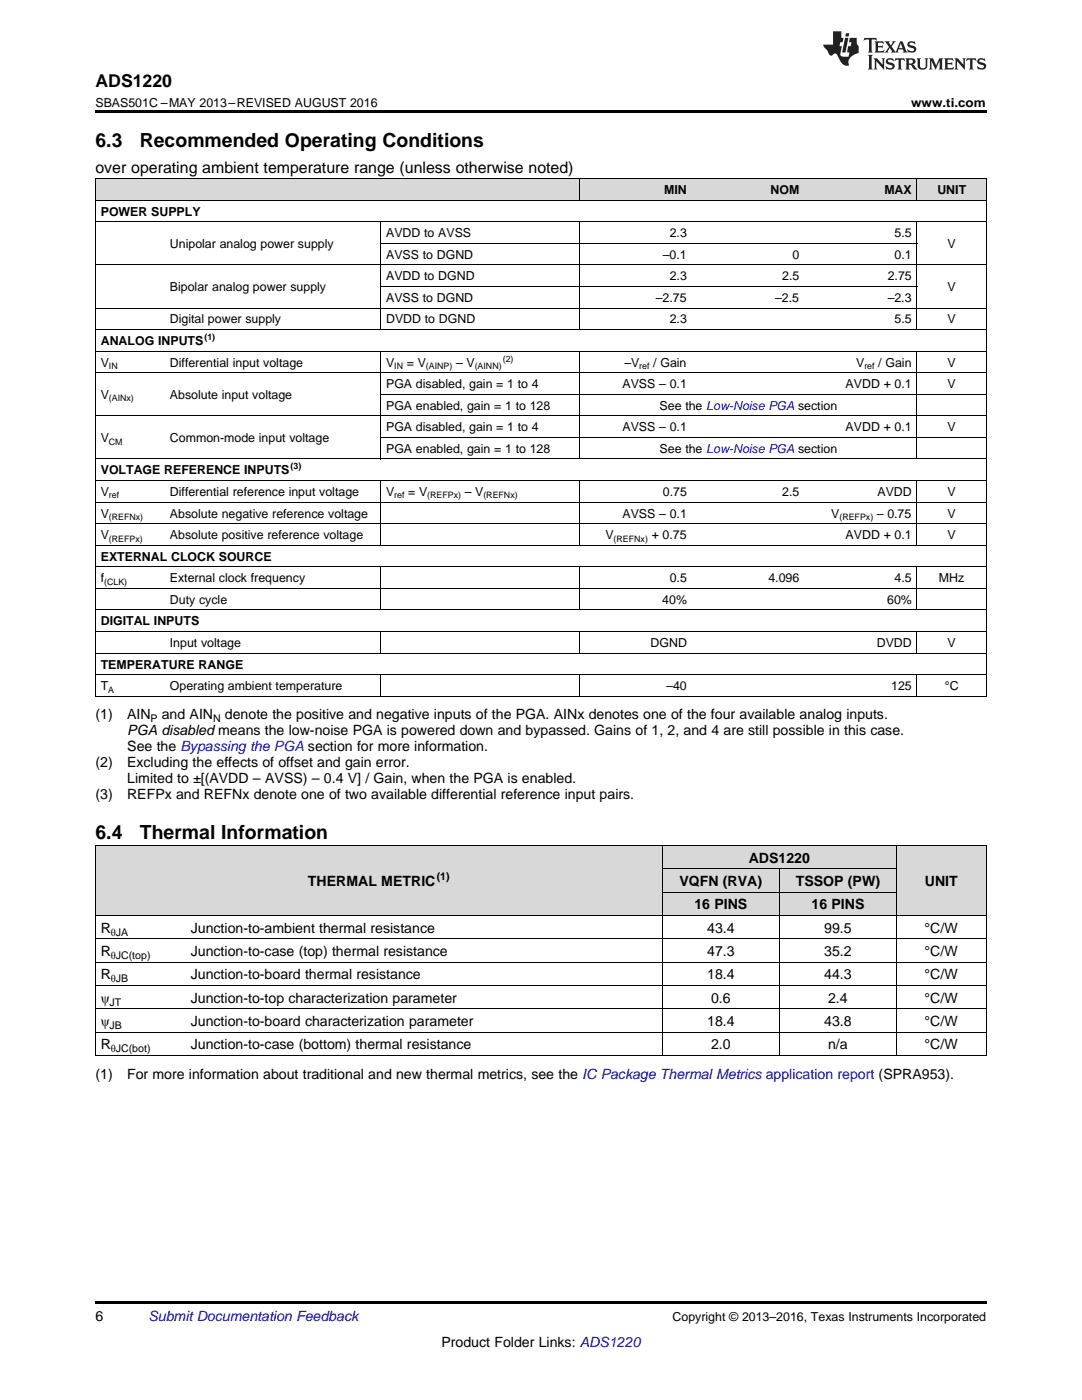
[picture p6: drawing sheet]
<svg xmlns="http://www.w3.org/2000/svg" width="216mm" height="279mm" viewBox="0 0 216 279" stroke-linecap="round" stroke-linejoin="round" font-family="sans-serif">
<defs><g id="words">
<g font-size="3.9">
<text x="19" y="29.3">6.3</text>
<text x="27.9" y="29.3">Recommended Operating Conditions</text>
<text x="19" y="167.5">6.4</text>
<text x="27.9" y="167.5">Thermal Information</text>
</g>
<text font-size="3.5" x="19" y="17.3">ADS1220</text>
<text font-size="3.2" x="19" y="34.4">over operating ambient temperature range (unless otherwise noted)</text>
<g font-size="2.8">
<text x="19" y="143.6">(1)</text>
<text x="25.4" y="143.6">AIN</text>
<text x="32.3" y="143.6">and AIN</text>
<text x="44.9" y="143.6">denote the positive and negative inputs of the PGA. AINx denotes one of the four available analog inputs.</text>
<text x="25.4" y="146.8">PGA disabled means the low-noise PGA is powered down and bypassed. Gains of 1, 2, and 4 are still possible in this case.</text>
<text x="25.4" y="149.9">See the Bypassing the PGA section for more information.</text>
<text x="19" y="153.1">(2)</text>
<text x="25.4" y="153.1">Excluding the effects of offset and gain error.</text>
<text x="19" y="159.5">(3)</text>
<text x="25.4" y="159.5">REFPx and REFNx denote one of two available differential reference input pairs.</text>
<text x="25.4" y="156.3">Limited to ±[(AVDD – AVSS) – 0.4 V] / Gain, when the PGA is enabled.</text>
<text x="149.4" y="172.2">ADS1220</text>
<text x="61.5" y="176.8">THERMAL METRIC</text>
<text x="135.6" y="176.8">VQFN (RVA)</text>
<text x="158.8" y="176.8">TSSOP (PW)</text>
<text x="184.5" y="176.8">UNIT</text>
<text x="138.6" y="181.5">16 PINS</text>
<text x="161.9" y="181.5">16 PINS</text>
<text x="20.1" y="186.2">R</text>
<text x="20.1" y="190.8">R</text>
<text x="38.1" y="186.2">Junction-to-ambient thermal resistance</text>
<text x="38.1" y="190.8">Junction-to-case (top) thermal resistance</text>
<text x="141.1" y="186.2">43.4</text>
<text x="141.1" y="190.8">47.3</text>
<text x="164.5" y="186.2">99.5</text>
<text x="164.5" y="190.8">35.2</text>
<text x="184.5" y="186.2">°C/W</text>
<text x="184.5" y="190.8">°C/W</text>
<text x="20.1" y="195.5">R</text>
<text x="38.1" y="195.5">Junction-to-board thermal resistance</text>
<text x="141.1" y="195.5">18.4</text>
<text x="164.5" y="195.5">44.3</text>
<text x="184.5" y="195.5">°C/W</text>
<text x="20.1" y="200.1">ψ</text>
<text x="38.1" y="200.1">Junction-to-top characterization parameter</text>
<text x="141.9" y="200.1">0.6</text>
<text x="165.2" y="200.1">2.4</text>
<text x="184.5" y="200.1">°C/W</text>
<text x="20.1" y="204.8">ψ</text>
<text x="20.1" y="209.4">R</text>
<text x="38.1" y="204.8">Junction-to-board characterization parameter</text>
<text x="38.1" y="209.4">Junction-to-case (bottom) thermal resistance</text>
<text x="141.1" y="204.8">18.4</text>
<text x="141.9" y="209.4">2.0</text>
<text x="164.5" y="204.8">43.8</text>
<text x="165.2" y="209.4">n/a</text>
<text x="184.5" y="204.8">°C/W</text>
<text x="184.5" y="209.4">°C/W</text>
<text x="19" y="215.3">(1)</text>
<text x="25.4" y="215.3">For more information about traditional and new thermal metrics, see the IC Package Thermal Metrics application report (SPRA953).</text>
<text x="19" y="263.6">6</text>
<text x="88.1" y="268.9">Product Folder Links: ADS1220</text>
</g>
<text font-size="2.8" fill="#0000c8" x="29.6" y="263.6">Submit Documentation Feedback</text>
<g font-size="2.5">
<text x="19" y="21.4">SBAS501C –MAY 2013–REVISED AUGUST 2016</text>
<text x="181.8" y="21.4">www.ti.com</text>
<text x="132.5" y="38.7">MIN</text>
<text x="153.7" y="38.7">NOM</text>
<text x="176.5" y="38.7">MAX</text>
<text x="187" y="38.7">UNIT</text>
<text x="20.1" y="43">POWER SUPPLY</text>
<text x="77" y="47.3">AVDD to AVSS</text>
<text x="133.6" y="47.3">2.3</text>
<text x="178.5" y="47.3">5.5</text>
<text x="33.9" y="49.5">Unipolar analog power supply</text>
<text x="77" y="51.6">AVSS to DGND</text>
<text x="132.3" y="51.6">–0.1</text>
<text x="158.2" y="51.6">0</text>
<text x="178.5" y="51.6">0.1</text>
<text x="189.1" y="49.5">V</text>
<text x="33.9" y="58.1">Bipolar analog power supply</text>
<text x="77" y="56">AVDD to DGND</text>
<text x="133.6" y="56">2.3</text>
<text x="156.1" y="56">2.5</text>
<text x="177.1" y="56">2.75</text>
<text x="189.1" y="58.1">V</text>
<text x="33.9" y="64.6">Digital power supply</text>
<text x="77" y="60.3">AVSS to DGND</text>
<text x="77" y="64.6">DVDD to DGND</text>
<text x="130.9" y="60.3">–2.75</text>
<text x="133.6" y="64.6">2.3</text>
<text x="154.7" y="60.3">–2.5</text>
<text x="177.1" y="60.3">–2.3</text>
<text x="178.5" y="64.6">5.5</text>
<text x="189.1" y="64.6">V</text>
<text x="20.1" y="68.9">ANALOG INPUTS</text>
<text x="20.1" y="73.2">V</text>
<text x="33.9" y="73.2">Differential input voltage</text>
<text x="77" y="73.2">V</text>
<text x="77" y="77.5">PGA disabled, gain = 1 to 4</text>
<text x="81.2" y="73.2">= V</text>
<text x="91" y="73.2">– V</text>
<text x="124.2" y="77.5">AVSS – 0.1</text>
<text x="124.6" y="73.2">–V</text>
<text x="130.4" y="73.2">/ Gain</text>
<text x="168.7" y="77.5">AVDD + 0.1</text>
<text x="170.9" y="73.2">V</text>
<text x="175.3" y="73.2">/ Gain</text>
<text x="189.1" y="73.2">V</text>
<text x="189.1" y="77.5">V</text>
<text x="20.1" y="79.6">V</text>
<text x="33.9" y="79.6">Absolute input voltage</text>
<text x="77" y="81.8">PGA enabled, gain = 1 to 128</text>
<text x="131.6" y="81.8">See the Low-Noise PGA section</text>
<text x="20.1" y="88.2">V</text>
<text x="33.9" y="88.2">Common-mode input voltage</text>
<text x="77" y="86.1">PGA disabled, gain = 1 to 4</text>
<text x="124.2" y="86.1">AVSS – 0.1</text>
<text x="168.7" y="86.1">AVDD + 0.1</text>
<text x="189.1" y="86.1">V</text>
<text x="20.1" y="94.7">VOLTAGE REFERENCE INPUTS</text>
<text x="77" y="90.4">PGA enabled, gain = 1 to 128</text>
<text x="131.6" y="90.4">See the Low-Noise PGA section</text>
<text x="20.1" y="99">V</text>
<text x="33.9" y="99">Differential reference input voltage</text>
<text x="77" y="99">V</text>
<text x="81.5" y="99">= V</text>
<text x="92.7" y="99">– V</text>
<text x="132.3" y="99">0.75</text>
<text x="156.1" y="99">2.5</text>
<text x="175.1" y="99">AVDD</text>
<text x="189.1" y="99">V</text>
<text x="20.1" y="103.3">V</text>
<text x="20.1" y="107.6">V</text>
<text x="33.9" y="103.3">Absolute negative reference voltage</text>
<text x="33.9" y="107.6">Absolute positive reference voltage</text>
<text x="120.8" y="107.6">V</text>
<text x="124.2" y="103.3">AVSS – 0.1</text>
<text x="130" y="107.6">+ 0.75</text>
<text x="165.9" y="103.3">V</text>
<text x="168.7" y="107.6">AVDD + 0.1</text>
<text x="175" y="103.3">– 0.75</text>
<text x="189.1" y="103.3">V</text>
<text x="189.1" y="107.6">V</text>
<text x="20.1" y="111.9">EXTERNAL CLOCK SOURCE</text>
<text x="20.1" y="116.2">f</text>
<text x="33.9" y="116.2">External clock frequency</text>
<text x="133.6" y="116.2">0.5</text>
<text x="153.3" y="116.2">4.096</text>
<text x="178.5" y="116.2">4.5</text>
<text x="187.4" y="116.2">MHz</text>
<text x="20.1" y="124.8">DIGITAL INPUTS</text>
<text x="33.9" y="120.5">Duty cycle</text>
<text x="132.2" y="120.5">40%</text>
<text x="177" y="120.5">60%</text>
<text x="33.9" y="129.1">Input voltage</text>
<text x="129.8" y="129.1">DGND</text>
<text x="174.9" y="129.1">DVDD</text>
<text x="189.1" y="129.1">V</text>
<text x="20.1" y="133.4">TEMPERATURE RANGE</text>
<text x="20.1" y="137.7">T</text>
<text x="33.9" y="137.7">Operating ambient temperature</text>
<text x="133" y="137.7">–40</text>
<text x="177.8" y="137.7">125</text>
<text x="188.5" y="137.7">°C</text>
<text x="134.2" y="263.6">Copyright © 2013–2016, Texas Instruments Incorporated</text>
</g>
<g font-size="2.1">
<text x="30" y="144.1">P</text>
<text x="42.5" y="144.1">N</text>
<text x="87.1" y="175.7">(1)</text>
<text x="22.1" y="186.7">θJA</text>
<text x="22.1" y="191.4">θJC(top)</text>
<text x="22.1" y="196">θJB</text>
<text x="21.9" y="200.7">JT</text>
<text x="21.9" y="205.4">JB</text>
<text x="22.1" y="210">θJC(bot)</text>
</g>
<g font-size="1.8">
<text x="40.8" y="67.9">(1)</text>
<text x="21.7" y="73.7">IN</text>
<text x="78.7" y="73.7">IN</text>
<text x="85" y="73.7">(AINP)</text>
<text x="94.7" y="73.7">(AINN)</text>
<text x="100.3" y="72.2">(2)</text>
<text x="127.6" y="73.7">ref</text>
<text x="172.5" y="73.7">ref</text>
<text x="21.7" y="80.1">(AINx)</text>
<text x="21.7" y="88.7">CM</text>
<text x="58" y="93.7">(3)</text>
<text x="21.7" y="99.5">ref</text>
<text x="78.7" y="99.5">ref</text>
<text x="85.3" y="99.5">(REFPx)</text>
<text x="96.4" y="99.5">(REFNx)</text>
<text x="21.7" y="103.8">(REFNx)</text>
<text x="167.5" y="103.8">(REFPx)</text>
<text x="21.7" y="108.1">(REFPx)</text>
<text x="122.4" y="108.1">(REFNx)</text>
<text x="20.8" y="116.7">(CLK)</text>
<text x="21.6" y="138.2">A</text>
</g>
</g></defs>
<g fill="#d8d8d8">
<path d="M19 168.8h18v14h-18z"/>
<path d="M37 168.8h95.2v14h-95.2z"/>
<path d="M178.9 168.8h17.9v14h-17.9z"/>
<path d="M132.2 178.1h23.3v4.7h-23.3z"/>
<path d="M155.5 178.1h23.4v4.7h-23.4z"/>
<path d="M132.2 173.5h23.3v4.6h-23.3z"/>
<path d="M155.5 173.5h23.4v4.6h-23.4z"/>
<path d="M132.2 168.8h23.3v4.7h-23.3z"/>
<path d="M155.5 168.8h23.4v4.7h-23.4z"/>
<path d="M19 35.7h13.8v4.3h-13.8z"/>
<path d="M32.8 35.7h43.2v4.3h-43.2z"/>
<path d="M76 35.7h39.7v4.3h-39.7z"/>
<path d="M115.7 35.7h22.4v4.3h-22.4z"/>
<path d="M138.1 35.7h22.5v4.3h-22.5z"/>
<path d="M160.6 35.7h22.4v4.3h-22.4z"/>
<path d="M183 35.7h13.8v4.3h-13.8z"/>
</g>
<g fill="#000">
<path d="M19 22h177.8v.5h-177.8zM19 139h.2zM75.9 139h.1zM115.6 139h.1zM138 139h.1zM160.5 139h.1zM182.9 139h.1zM196.7 139h.1zM19 210.7h.2zM132.1 210.7h.1zM155.4 210.7h.1zM178.8 210.7h.1z"/>
<path d="M196.7 210.7h.1zM19 259.7h177.8v.5h-177.8z"/>
</g>
<g fill="none" stroke="#000" stroke-width=".2">
<path d="M19 40h177.8M19 35.6h177.8M19.1 35.7v103.3M115.7 35.7v4.3M183 35.7v4.3M196.8 35.7v103.3M19 52.9h177.8M19 44.3h177.8M75.9 44.3v21.5M76 57.2h107M76 48.6h107M115.7 44.3v21.5"/>
<path d="M183 44.3v21.5M19 74.4h177.8M19 70.1h177.8M19 65.8h177.8M19 61.5h177.8M75.9 70.1v21.6M76 78.7h120.8M115.7 70.1v21.6M183 70.1v21.6M19 95.9h177.8M19 91.6h177.8M19 83h177.8"/>
<path d="M75.9 95.9v13M76 87.3h120.8M115.7 95.9v13M183 95.9v13M19 117.4h177.8M19 113.1h177.8M19 108.8h177.8M19 104.5h177.8M19 100.2h177.8M75.9 113.1v8.7M115.7 113.1v8.7M183 113.1v8.7"/>
<path d="M19 138.9h177.8M19 134.6h177.8M19 130.3h177.8M19 126h177.8M19 121.7h177.8M75.9 126v4.4M75.9 134.7v4.3M115.7 126v4.4M115.7 134.7v4.3M183 126v4.4M183 134.7v4.3M19 168.8h177.8"/>
<path d="M19.1 168.8v41.9M132.1 168.8v41.9M132.2 178.1h46.7M132.2 173.4h46.7M155.5 173.4v37.3M178.8 168.8v41.9M196.8 168.8v41.9M19 196.7h177.8M19 192h177.8M19 187.4h177.8M19 182.7h177.8M19 210.7h177.8"/>
<path d="M19 206h177.8M19 201.3h177.8"/>
</g>
<g fill="#231f20">
<path d="M172.5 7.6l-.1 .5 .4-.2h.6v.1v2.1l-.2 .4h.9l-.2-.4v-2.1l.1-.1h.5l.5 .2-.2-.5zM174.5 8.3l.2 .3v1.5l-.2 .4h1.8l.2-.6a1.04 1.04 0 0 1-1.3 .2v-.7h.6l.3 .2v-.6l-.3 .2h-.6v-.6l.8-.1 .4 .3-.2-.5zM176.5 8.3l.9 1.1-.9 1.1h.8l-.2-.2 .4-.7 .5 .7-.2 .2h1.5l-.2-.2 .2-.4h.9l.1 .4-.2 .2h1l-.3-.3-.7-1.9h-.5l-.9 2-.8-1 .9-1h-.8l.1 .3-.4 .5-.3-.6 .1-.2zM179.7 8.6l.4 1h-.7zM181.3 8.4a.63 .63 0 0 0-.2 .7 .63 .63 0 0 0 .6 .4l.6 .2 .1 .2a.75 .75 0 0 1-.7 .4 .75 .75 0 0 1-.6-.5l.1 .7 .1-.1a1.11 1.11 0 0 0 1.5-.6 1.13 1.13 0 0 0-1.2-.8l-.1-.4a1.04 1.04 0 0 1 1.2 .2l-.2-.5-.2 .1-.4-.2zM173.2 10.9l.2 .4v2.2l-.2 .4h1l-.3-.4v-2.2l.3-.4zM174.3 11.6l.3 .4v1.5l-.3 .4h.8l-.2-.4v-1.3l1.5 1.7v-1.9l.2-.4h-.7l.2 .4v.9l-1.1-1.3zM177 11.8a.62 .62 0 0 0-.2 .7 .62 .62 0 0 0 .6 .4l.6 .1 .1 .3a.76 .76 0 0 1-.7 .3 .76 .76 0 0 1-.7-.4l.2 .7 .1-.1a1.11 1.11 0 0 0 1.5-.6 1.13 1.13 0 0 0-1.2-.8l-.1-.4a1.04 1.04 0 0 1 1.2 .2l-.2-.6-.2 .1-.5-.1zM178.7 11.6l-.2 .6a.61 .61 0 0 1 .8-.3v1.6l-.2 .4h.9l-.2-.4v-1.6a.63 .63 0 0 1 .7 .3l-.1-.6zM180.6 11.6l.3 .4v1.5l-.3 .4h1l-.2-.2-.1-.8 .6 .2a.76 .76 0 0 0 1.2 .7l-1-1a.58 .58 0 0 0 .6-.5 .58 .58 0 0 0-.5-.6zM181.4 11.9h.1a.45 .45 0 0 1 .5 .1 .45 .45 0 0 1 .1 .5l-.8 .2zM182.9 11.6l.2 .2a2.17 2.17 0 0 0 .3 1.9 .99 .99 0 0 0 1.6-.6v-1.1l.2-.4h-.7l.2 .2a1.92 1.92 0 0 1-.2 1.8 .6 .6 0 0 1-.9-.5v-1.1l.2-.4zM185.4 11.6l.2 .4v1.5l-.2 .4h.7l-.2-.4v-1.4l.8 1.8 .8-1.8v1.4l-.2 .4h.9l-.2-.4v-1.5l.2-.4h-.8l-.6 1.5-.6-1.5zM188.4 11.6l.2 .4v1.5l-.2 .4h1.8l.1-.6a1.04 1.04 0 0 1-1.2 .1v-.6h.5l.4 .2v-.6l-.4 .2h-.5v-.7h.8l.3 .3-.1-.6zM190.5 11.6l.2 .4v1.5l-.2 .4h.7l-.2-.4v-1.3l1.5 1.7v-1.9l.2-.4h-.7l.2 .4v.9l-1.1-1.3zM192.9 11.6l-.1 .6a.61 .61 0 0 1 .7-.3l.1 1.6-.3 .4h1l-.3-.4 .1-1.6a.63 .63 0 0 1 .7 .3l-.1-.6zM195.2 11.8a.62 .62 0 0 0-.2 .7 .62 .62 0 0 0 .6 .4l.6 .1 .1 .3a.76 .76 0 0 1-.7 .3 .76 .76 0 0 1-.6-.4l.1 .7 .1-.1a1.11 1.11 0 0 0 1.6-.6 1.13 1.13 0 0 0-1.3-.8l-.1-.4a1.04 1.04 0 0 1 1.2 .2l-.1-.6-.2 .1-.5-.1z"/>
<path d="M166.2 6.3v2.6h-1.9v.4l.8 .9a.91 .91 0 0 0 1 .8 .56 .56 0 0 1 .5-.3 .56 .56 0 0 1 .5 .3l.4 .8a1.53 1.53 0 0 0 1.9 1.2 1.54 1.54 0 0 1 1-2.1l.9-.3v-1.4a1.52 1.52 0 0 1-.4-1.6h-1.3l-.2 .8h.5l-.2 .8h-.5l-.1 1v.2l.4 .1-.2 .8a1.93 1.93 0 0 1-1.6-.3l.3-1.8h-.5l.2-.8h.4l.2-.8h-.4v-1.3zM168.6 7.6l-.6 2.9h.7l.6-2.9zM168.8 6.6l-.1 .7h.6l.2-.7z"/>
</g>
<use href="#words"/>
</svg>
